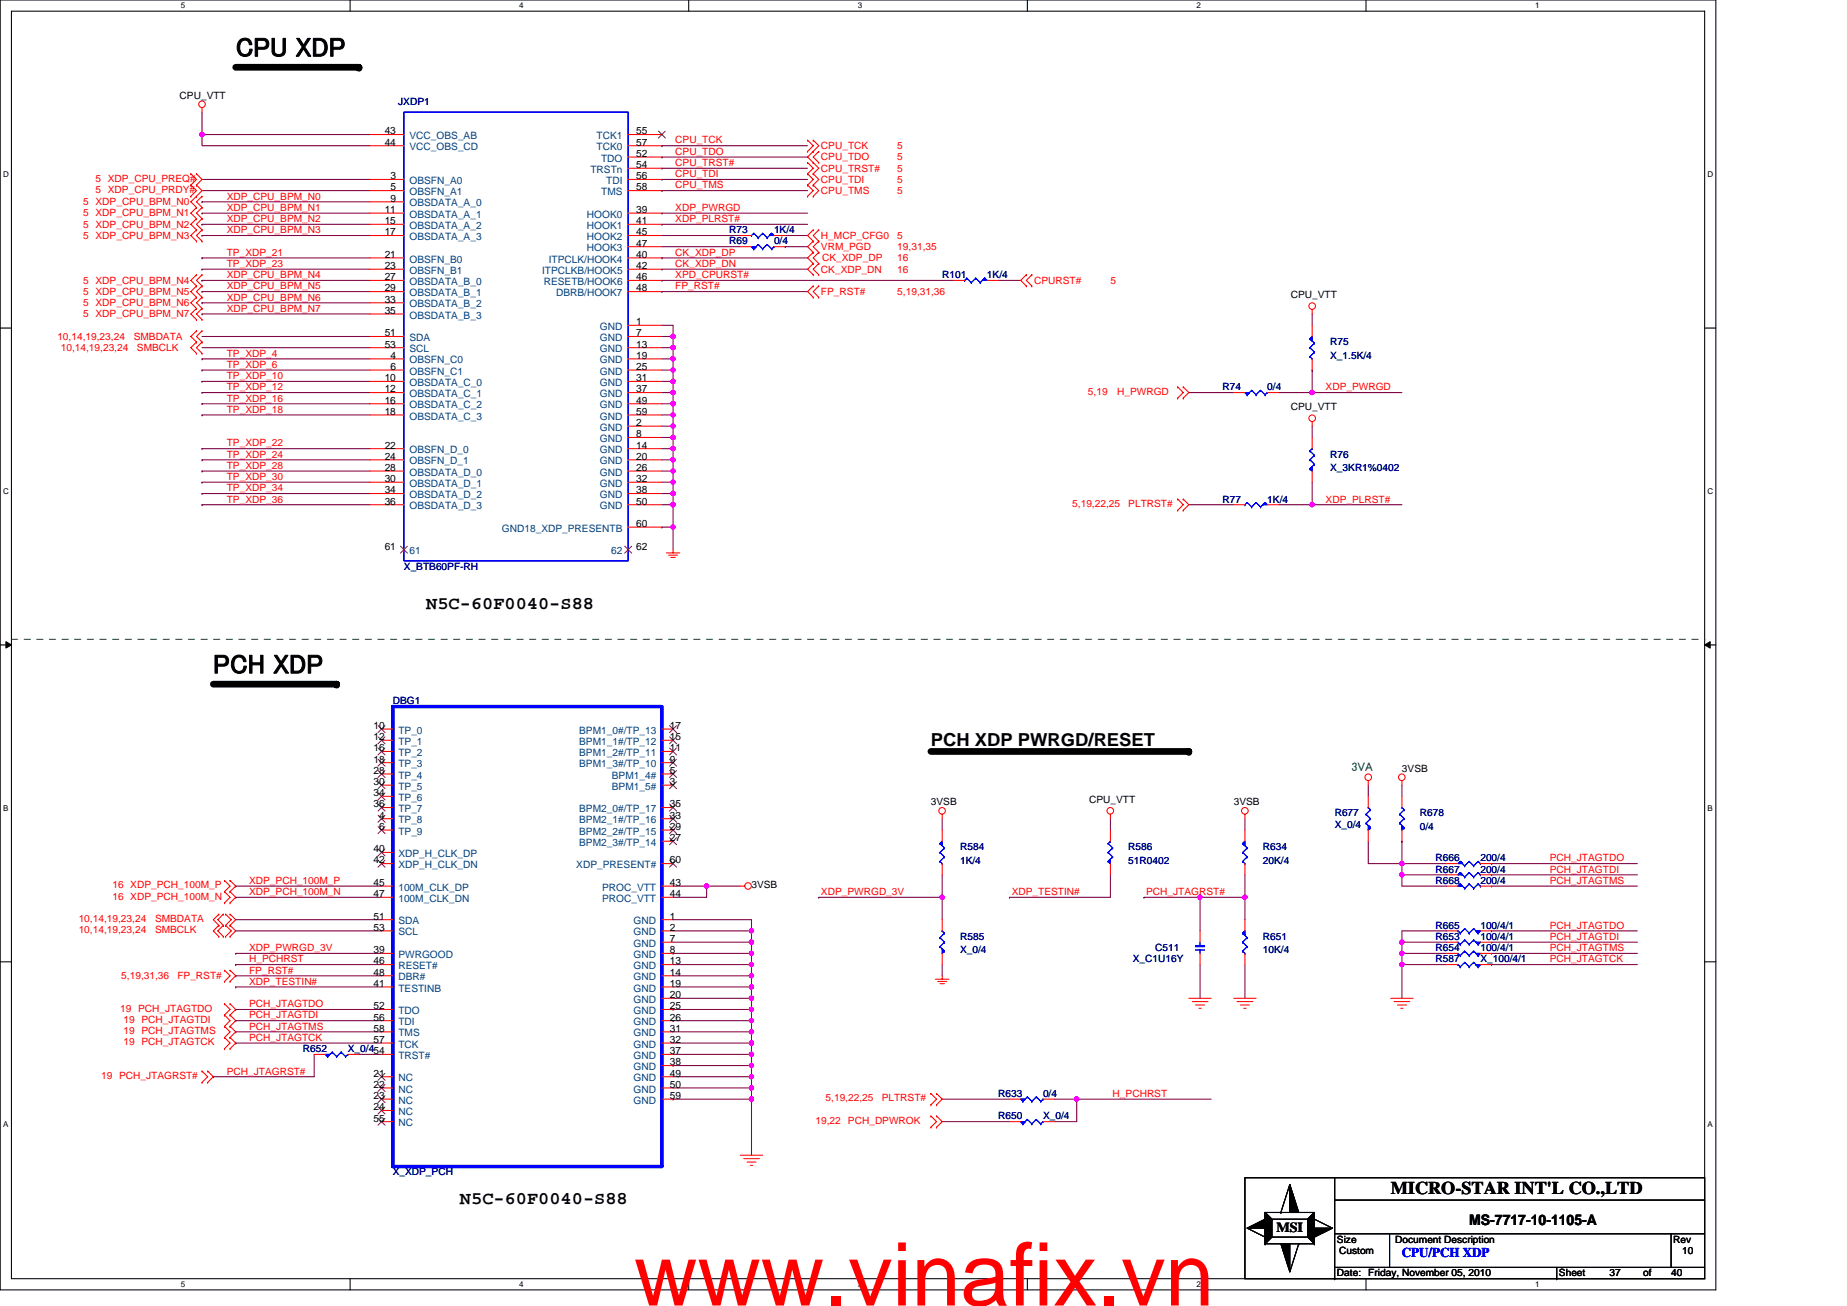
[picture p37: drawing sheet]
<svg xmlns="http://www.w3.org/2000/svg" width="297mm" height="210mm" viewBox="0 0 297 210" stroke-linecap="round" stroke-linejoin="round" font-family="sans-serif">
<defs><g id="words">
<text font-size="14.1" fill="#f00" x="102" y="209.9">www.vinafix.vn</text>
<g font-size="4.3">
<text x="37.9" y="9.1">CPU XDP</text>
<text x="34.3" y="108.3">PCH XDP</text>
</g>
<g font-size="2.9">
<text x="68.6" y="98">N5C-60F0040-S88</text>
<text x="149.7" y="119.9">PCH XDP PWRGD/RESET</text>
<text x="223.7" y="192">MICRO-STAR INT'L CO.,LTD</text>
<text x="74" y="193.5">N5C-60F0040-S88</text>
</g>
<text font-size="2.3" x="236.3" y="196.9">MS-7717-10-1105-A</text>
<text font-size="2.2" x="205.3" y="198">MSI</text>
<text font-size="2.2" fill="#00f" x="225.5" y="202.1">CPU/PCH XDP</text>
<text font-size="2" fill="#008000" x="217.3" y="124">3VA</text>
<g font-size="1.6">
<text x="28.9" y="15.9">CPU_VTT</text>
<text x="61.9" y="21.6">43</text>
<text x="61.9" y="23.4">44</text>
<text x="102.3" y="21.6">55</text>
<text x="102.3" y="23.4">57</text>
<text x="62.8" y="28.8">3</text>
<text x="102.3" y="27">54</text>
<text x="102.3" y="25.2">52</text>
<text x="102.3" y="28.8">56</text>
<text x="61.9" y="34.2">11</text>
<text x="62.8" y="30.6">5</text>
<text x="62.8" y="32.4">9</text>
<text x="102.3" y="30.6">58</text>
<text x="102.3" y="34.2">39</text>
<text x="61.9" y="36">15</text>
<text x="61.9" y="37.8">17</text>
<text x="61.9" y="41.4">21</text>
<text x="102.3" y="36">41</text>
<text x="102.3" y="37.8">45</text>
<text x="102.3" y="39.6">47</text>
<text x="102.3" y="41.4">40</text>
<text x="61.9" y="43.3">23</text>
<text x="61.9" y="45.1">27</text>
<text x="61.9" y="46.9">29</text>
<text x="102.3" y="46.9">48</text>
<text x="102.3" y="45.1">46</text>
<text x="102.3" y="43.3">42</text>
<text x="207.6" y="48">CPU_VTT</text>
<text x="61.9" y="48.7">33</text>
<text x="61.9" y="50.5">35</text>
<text x="102.3" y="52.3">1</text>
<text x="61.9" y="54.1">51</text>
<text x="61.9" y="55.9">53</text>
<text x="62.8" y="57.7">4</text>
<text x="62.8" y="59.5">6</text>
<text x="102.3" y="54.1">7</text>
<text x="102.3" y="55.9">13</text>
<text x="102.3" y="57.7">19</text>
<text x="102.3" y="59.5">25</text>
<text x="61.9" y="61.3">10</text>
<text x="61.9" y="63.1">12</text>
<text x="61.9" y="64.9">16</text>
<text x="102.3" y="61.3">31</text>
<text x="102.3" y="63.1">37</text>
<text x="102.3" y="64.9">49</text>
<text x="207.6" y="66">CPU_VTT</text>
<text x="61.9" y="66.7">18</text>
<text x="102.3" y="66.7">59</text>
<text x="102.3" y="68.5">2</text>
<text x="102.3" y="70.3">8</text>
<text x="61.9" y="72.1">22</text>
<text x="61.9" y="73.9">24</text>
<text x="61.9" y="75.7">28</text>
<text x="61.9" y="77.5">30</text>
<text x="102.3" y="72.1">14</text>
<text x="102.3" y="73.9">20</text>
<text x="102.3" y="75.7">26</text>
<text x="102.3" y="77.5">32</text>
<text x="61.9" y="79.3">34</text>
<text x="61.9" y="81.1">36</text>
<text x="102.3" y="79.3">38</text>
<text x="102.3" y="81.1">50</text>
<text x="61.9" y="88.3">61</text>
<text x="102.3" y="88.3">62</text>
<text x="102.3" y="84.7">60</text>
<text x="60.1" y="117.2">10</text>
<text x="60.1" y="119">12</text>
<text x="107.7" y="117.2">17</text>
<text x="107.7" y="119">15</text>
<text x="60.1" y="120.8">16</text>
<text x="60.1" y="122.6">18</text>
<text x="60.1" y="124.4">28</text>
<text x="107.7" y="120.8">11</text>
<text x="107.7" y="122.6">9</text>
<text x="107.7" y="124.4">5</text>
<text x="225.5" y="124.1">3VSB</text>
<text x="60.1" y="126.2">30</text>
<text x="60.1" y="128">34</text>
<text x="60.1" y="129.8">36</text>
<text x="61" y="131.6">4</text>
<text x="107.7" y="129.8">35</text>
<text x="107.7" y="131.6">33</text>
<text x="107.7" y="126.2">3</text>
<text x="149.7" y="129.5">3VSB</text>
<text x="175.2" y="129.1">CPU_VTT</text>
<text x="198.4" y="129.5">3VSB</text>
<text x="60.1" y="137">40</text>
<text x="61" y="133.4">6</text>
<text x="107.7" y="133.4">29</text>
<text x="107.7" y="135.2">27</text>
<text x="60.1" y="138.8">42</text>
<text x="60.1" y="142.5">45</text>
<text x="107.7" y="142.5">43</text>
<text x="107.7" y="138.8">60</text>
<text x="120.9" y="142.8">3VSB</text>
<text x="60.1" y="144.3">47</text>
<text x="60.1" y="147.8">51</text>
<text x="60.1" y="149.6">53</text>
<text x="107.7" y="144.3">44</text>
<text x="107.7" y="147.8">1</text>
<text x="107.7" y="149.6">2</text>
<text x="60.1" y="153.3">39</text>
<text x="60.1" y="155.1">46</text>
<text x="107.7" y="151.5">7</text>
<text x="107.7" y="153.3">8</text>
<text x="107.7" y="155.1">13</text>
<text x="60.1" y="156.9">48</text>
<text x="60.1" y="158.7">41</text>
<text x="107.7" y="156.9">14</text>
<text x="107.7" y="158.7">19</text>
<text x="107.7" y="160.5">20</text>
<text x="60.1" y="162.3">52</text>
<text x="60.1" y="164.1">56</text>
<text x="60.1" y="165.9">58</text>
<text x="60.1" y="167.7">57</text>
<text x="107.7" y="162.3">25</text>
<text x="107.7" y="164.1">26</text>
<text x="107.7" y="165.9">31</text>
<text x="107.7" y="167.7">32</text>
<text x="60.1" y="173.1">21</text>
<text x="107.7" y="169.5">37</text>
<text x="107.7" y="171.3">38</text>
<text x="107.7" y="173.1">49</text>
<text x="60.1" y="174.9">22</text>
<text x="60.1" y="176.7">23</text>
<text x="60.1" y="178.5">24</text>
<text x="107.7" y="174.9">50</text>
<text x="107.7" y="176.7">59</text>
<text x="60.1" y="180.3">55</text>
<text x="215" y="199.8">Size</text>
<text x="215.4" y="201.6">Custom</text>
<text x="224.4" y="199.8">Document Description</text>
<text x="269.1" y="199.8">Rev</text>
<text x="270.5" y="201.6">10</text>
<text x="215" y="205.2">Date:</text>
<text x="220" y="205.2">Friday, November 05, 2010</text>
<text x="250.7" y="205.2">Sheet</text>
<text x="258.8" y="205.2">37</text>
<text x="264.2" y="205.2">of</text>
<text x="268.7" y="205.2">40</text>
</g>
<g font-size="1.6" fill="#000080">
<text x="64" y="17">JXDP1</text>
<text x="117.3" y="39.3">R69</text>
<text x="117.3" y="37.5">R73</text>
<text x="124.5" y="39.3">0/4</text>
<text x="124.5" y="37.5">1K/4</text>
<text x="151.5" y="44.7">R101</text>
<text x="158.7" y="44.7">1K/4</text>
<text x="213.9" y="55.5">R75</text>
<text x="213.9" y="57.7">X_1.5K/4</text>
<text x="196.6" y="62.8">R74</text>
<text x="203.8" y="62.8">0/4</text>
<text x="213.9" y="73.6">R76</text>
<text x="213.9" y="75.7">X_3KR1%0402</text>
<text x="196.6" y="80.8">R77</text>
<text x="203.8" y="80.8">1K/4</text>
<text x="65" y="91.6">X_BTB60PF-RH</text>
<text x="63.2" y="113.2">DBG1</text>
<text x="214.6" y="131.3">R677</text>
<text x="228.3" y="131.3">R678</text>
<text x="154.4" y="136.7">R584</text>
<text x="181.5" y="136.7">R586</text>
<text x="203.1" y="136.7">R634</text>
<text x="214.6" y="133.1">X_0/4</text>
<text x="228.3" y="133.4">0/4</text>
<text x="154.4" y="138.9">1K/4</text>
<text x="181.5" y="138.9">51R0402</text>
<text x="203.1" y="138.9">20K/4</text>
<text x="230.9" y="140.3">R667</text>
<text x="230.9" y="138.5">R666</text>
<text x="230.9" y="142.1">R668</text>
<text x="238.1" y="140.3">200/4</text>
<text x="238.1" y="138.5">200/4</text>
<text x="238.1" y="142.1">200/4</text>
<text x="230.9" y="149.3">R665</text>
<text x="238.1" y="149.3">100/4/1</text>
<text x="154.4" y="151.1">R585</text>
<text x="154.4" y="153.3">X_0/4</text>
<text x="182.2" y="154.7">X_C1U16Y</text>
<text x="185.8" y="152.9">C511</text>
<text x="203.1" y="151.1">R651</text>
<text x="203.1" y="153.3">10K/4</text>
<text x="230.9" y="152.9">R654</text>
<text x="230.9" y="151.1">R653</text>
<text x="230.9" y="154.7">R587</text>
<text x="238.1" y="152.9">100/4/1</text>
<text x="238.1" y="151.1">100/4/1</text>
<text x="238.1" y="154.7">X_100/4/1</text>
<text x="48.7" y="169.1">R652</text>
<text x="55.9" y="169.1">X_0/454</text>
<text x="160.5" y="176.4">R633</text>
<text x="160.5" y="180">R650</text>
<text x="167.7" y="176.4">0/4</text>
<text x="167.7" y="180">X_0/4</text>
<text x="63.2" y="189">X_XDP_PCH</text>
</g>
<g font-size="1.6" fill="#004080">
<text x="65.9" y="22.4">VCC_OBS_AB</text>
<text x="95.9" y="22.4">TCK1</text>
<text x="65.9" y="24.2">VCC_OBS_CD</text>
<text x="65.9" y="29.6">OBSFN_A0</text>
<text x="95" y="27.8">TRSTn</text>
<text x="95.9" y="24.2">TCK0</text>
<text x="96.7" y="26">TDO</text>
<text x="97.5" y="29.6">TDI</text>
<text x="65.9" y="31.4">OBSFN_A1</text>
<text x="65.9" y="33.2">OBSDATA_A_0</text>
<text x="65.9" y="35">OBSDATA_A_1</text>
<text x="94.4" y="35">HOOK0</text>
<text x="96.7" y="31.4">TMS</text>
<text x="65.9" y="36.8">OBSDATA_A_2</text>
<text x="65.9" y="38.6">OBSDATA_A_3</text>
<text x="94.4" y="36.8">HOOK1</text>
<text x="94.4" y="38.6">HOOK2</text>
<text x="94.4" y="40.4">HOOK3</text>
<text x="65.9" y="42.2">OBSFN_B0</text>
<text x="65.9" y="44">OBSFN_B1</text>
<text x="65.9" y="45.8">OBSDATA_B_0</text>
<text x="65.9" y="47.6">OBSDATA_B_1</text>
<text x="87.2" y="44">ITPCLKB/HOOK5</text>
<text x="87.5" y="45.8">RESETB/HOOK6</text>
<text x="88.3" y="42.2">ITPCLK/HOOK4</text>
<text x="89.4" y="47.6">DBRB/HOOK7</text>
<text x="65.9" y="49.4">OBSDATA_B_2</text>
<text x="65.9" y="51.2">OBSDATA_B_3</text>
<text x="96.5" y="53">GND</text>
<text x="65.9" y="54.8">SDA</text>
<text x="65.9" y="56.6">SCL</text>
<text x="65.9" y="58.4">OBSFN_C0</text>
<text x="96.5" y="54.8">GND</text>
<text x="96.5" y="56.6">GND</text>
<text x="96.5" y="58.4">GND</text>
<text x="65.9" y="60.2">OBSFN_C1</text>
<text x="65.9" y="62.1">OBSDATA_C_0</text>
<text x="65.9" y="63.9">OBSDATA_C_1</text>
<text x="65.9" y="65.7">OBSDATA_C_2</text>
<text x="96.5" y="60.2">GND</text>
<text x="96.5" y="62.1">GND</text>
<text x="96.5" y="63.9">GND</text>
<text x="96.5" y="65.7">GND</text>
<text x="65.9" y="67.5">OBSDATA_C_3</text>
<text x="96.5" y="67.5">GND</text>
<text x="96.5" y="69.3">GND</text>
<text x="96.5" y="71.1">GND</text>
<text x="65.9" y="72.9">OBSFN_D_0</text>
<text x="65.9" y="74.7">OBSFN_D_1</text>
<text x="65.9" y="76.5">OBSDATA_D_0</text>
<text x="96.5" y="72.9">GND</text>
<text x="96.5" y="74.7">GND</text>
<text x="96.5" y="76.5">GND</text>
<text x="65.9" y="78.3">OBSDATA_D_1</text>
<text x="65.9" y="80.1">OBSDATA_D_2</text>
<text x="65.9" y="81.9">OBSDATA_D_3</text>
<text x="96.5" y="78.3">GND</text>
<text x="96.5" y="80.1">GND</text>
<text x="96.5" y="81.9">GND</text>
<text x="65.9" y="89.1">61</text>
<text x="80.7" y="85.5">GND18_XDP_PRESENTB</text>
<text x="98.3" y="89.1">62</text>
<text x="64.1" y="118">TP_0</text>
<text x="64.1" y="119.8">TP_1</text>
<text x="93.2" y="118">BPM1_0#/TP_13</text>
<text x="93.2" y="119.8">BPM1_1#/TP_12</text>
<text x="64.1" y="121.6">TP_2</text>
<text x="64.1" y="123.4">TP_3</text>
<text x="64.1" y="125.2">TP_4</text>
<text x="93.2" y="121.6">BPM1_2#/TP_11</text>
<text x="93.2" y="123.4">BPM1_3#/TP_10</text>
<text x="98.4" y="125.2">BPM1_4#</text>
<text x="64.1" y="127">TP_5</text>
<text x="64.1" y="128.8">TP_6</text>
<text x="64.1" y="130.6">TP_7</text>
<text x="93.2" y="130.6">BPM2_0#/TP_17</text>
<text x="98.4" y="127">BPM1_5#</text>
<text x="64.1" y="132.4">TP_8</text>
<text x="64.1" y="134.2">TP_9</text>
<text x="64.1" y="137.8">XDP_H_CLK_DP</text>
<text x="93.2" y="132.4">BPM2_1#/TP_16</text>
<text x="93.2" y="134.2">BPM2_2#/TP_15</text>
<text x="93.2" y="136">BPM2_3#/TP_14</text>
<text x="64.1" y="139.6">XDP_H_CLK_DN</text>
<text x="64.1" y="143.2">100M_CLK_DP</text>
<text x="92.7" y="139.6">XDP_PRESENT#</text>
<text x="96.8" y="143.2">PROC_VTT</text>
<text x="64.1" y="145">100M_CLK_DN</text>
<text x="64.1" y="148.6">SDA</text>
<text x="96.8" y="145">PROC_VTT</text>
<text x="101.9" y="148.6">GND</text>
<text x="64.1" y="150.4">SCL</text>
<text x="64.1" y="154">PWRGOOD</text>
<text x="64.1" y="155.8">RESET#</text>
<text x="101.9" y="150.4">GND</text>
<text x="101.9" y="152.2">GND</text>
<text x="101.9" y="154">GND</text>
<text x="101.9" y="155.8">GND</text>
<text x="64.1" y="157.6">DBR#</text>
<text x="64.1" y="159.4">TESTINB</text>
<text x="101.9" y="157.6">GND</text>
<text x="101.9" y="159.4">GND</text>
<text x="101.9" y="161.2">GND</text>
<text x="64.1" y="163">TDO</text>
<text x="64.1" y="164.8">TDI</text>
<text x="64.1" y="166.6">TMS</text>
<text x="101.9" y="163">GND</text>
<text x="101.9" y="164.8">GND</text>
<text x="101.9" y="166.6">GND</text>
<text x="64.1" y="168.4">TCK</text>
<text x="64.1" y="170.3">TRST#</text>
<text x="64.1" y="173.9">NC</text>
<text x="101.9" y="168.4">GND</text>
<text x="101.9" y="170.3">GND</text>
<text x="101.9" y="172.1">GND</text>
<text x="101.9" y="173.9">GND</text>
<text x="64.1" y="175.7">NC</text>
<text x="64.1" y="177.5">NC</text>
<text x="64.1" y="179.3">NC</text>
<text x="101.9" y="175.7">GND</text>
<text x="101.9" y="177.5">GND</text>
<text x="64.1" y="181.1">NC</text>
</g>
<g font-size="1.6" fill="#f00">
<text x="108.6" y="23.1">CPU_TCK</text>
<text x="132" y="24">CPU_TCK</text>
<text x="144.3" y="24">5</text>
<text x="15.4" y="29.2">5 XDP_CPU_PREQ#</text>
<text x="108.6" y="24.9">CPU_TDO</text>
<text x="108.6" y="26.7">CPU_TRST#</text>
<text x="108.6" y="28.5">CPU_TDI</text>
<text x="132" y="25.8">CPU_TDO</text>
<text x="132" y="27.6">CPU_TRST#</text>
<text x="132" y="29.4">CPU_TDI</text>
<text x="144.3" y="27.6">5</text>
<text x="144.3" y="25.8">5</text>
<text x="144.3" y="29.4">5</text>
<text x="13.4" y="33">5 XDP_CPU_BPM_N0</text>
<text x="13.4" y="34.8">5 XDP_CPU_BPM_N1</text>
<text x="15.4" y="31">5 XDP_CPU_PRDY#</text>
<text x="36.5" y="32.1">XDP_CPU_BPM_N0</text>
<text x="36.5" y="33.9">XDP_CPU_BPM_N1</text>
<text x="36.5" y="35.7">XDP_CPU_BPM_N2</text>
<text x="108.6" y="30.3">CPU_TMS</text>
<text x="108.6" y="33.9">XDP_PWRGD</text>
<text x="108.6" y="35.7">XDP_PLRST#</text>
<text x="132" y="31.2">CPU_TMS</text>
<text x="144.3" y="31.2">5</text>
<text x="13.4" y="36.6">5 XDP_CPU_BPM_N2</text>
<text x="13.4" y="38.4">5 XDP_CPU_BPM_N3</text>
<text x="36.5" y="37.5">XDP_CPU_BPM_N3</text>
<text x="36.5" y="41.1">TP_XDP_21</text>
<text x="108.6" y="41.1">CK_XDP_DP</text>
<text x="132" y="38.4">H_MCP_CFG0</text>
<text x="132" y="40.2">VRM_PGD</text>
<text x="144.3" y="38.4">5</text>
<text x="144.3" y="40.2">19,31,35</text>
<text x="13.4" y="45.6">5 XDP_CPU_BPM_N4</text>
<text x="13.4" y="47.4">5 XDP_CPU_BPM_N5</text>
<text x="36.5" y="46.5">XDP_CPU_BPM_N5</text>
<text x="36.5" y="44.7">XDP_CPU_BPM_N4</text>
<text x="36.5" y="42.9">TP_XDP_23</text>
<text x="108.6" y="46.5">FP_RST#</text>
<text x="108.6" y="44.7">XPD_CPURST#</text>
<text x="108.6" y="42.9">CK_XDP_DN</text>
<text x="132" y="47.4">FP_RST#</text>
<text x="132" y="43.8">CK_XDP_DN</text>
<text x="132.2" y="42">CK_XDP_DP</text>
<text x="144.3" y="43.8">16</text>
<text x="144.3" y="42">16</text>
<text x="144.3" y="47.4">5,19,31,36</text>
<text x="166.3" y="45.6">CPURST#</text>
<text x="178.6" y="45.6">5</text>
<text x="13.4" y="49.2">5 XDP_CPU_BPM_N6</text>
<text x="13.4" y="51">5 XDP_CPU_BPM_N7</text>
<text x="36.5" y="50.1">XDP_CPU_BPM_N7</text>
<text x="36.5" y="48.3">XDP_CPU_BPM_N6</text>
<text x="9.2" y="54.6">10,14,19,23,24</text>
<text x="9.8" y="56.4">10,14,19,23,24</text>
<text x="21.5" y="54.6">SMBDATA</text>
<text x="22" y="56.4">SMBCLK</text>
<text x="36.5" y="59.1">TP_XDP_6</text>
<text x="36.5" y="57.3">TP_XDP_4</text>
<text x="36.5" y="62.8">TP_XDP_12</text>
<text x="36.5" y="64.6">TP_XDP_16</text>
<text x="36.5" y="61">TP_XDP_10</text>
<text x="175" y="63.5">5,19</text>
<text x="179.7" y="63.5">H_PWRGD</text>
<text x="213.2" y="62.8">XDP_PWRGD</text>
<text x="36.5" y="66.4">TP_XDP_18</text>
<text x="36.5" y="71.8">TP_XDP_22</text>
<text x="36.5" y="75.4">TP_XDP_28</text>
<text x="36.5" y="77.2">TP_XDP_30</text>
<text x="36.5" y="73.6">TP_XDP_24</text>
<text x="36.5" y="79">TP_XDP_34</text>
<text x="36.5" y="80.8">TP_XDP_36</text>
<text x="172.4" y="81.5">5,19,22,25</text>
<text x="181.5" y="81.5">PLTRST#</text>
<text x="213.2" y="80.8">XDP_PLRST#</text>
<text x="18.1" y="142.8">16 XDP_PCH_100M_P</text>
<text x="40.1" y="142.1">XDP_PCH_100M_P</text>
<text x="40.1" y="143.9">XDP_PCH_100M_N</text>
<text x="132" y="143.9">XDP_PWRGD_3V</text>
<text x="162.7" y="143.9">XDP_TESTIN#</text>
<text x="184.3" y="143.9">PCH_JTAGRST#</text>
<text x="249.3" y="140.3">PCH_JTAGTDI</text>
<text x="249.3" y="142.1">PCH_JTAGTMS</text>
<text x="249.3" y="138.5">PCH_JTAGTDO</text>
<text x="12.7" y="148.2">10,14,19,23,24</text>
<text x="18.1" y="144.6">16 XDP_PCH_100M_N</text>
<text x="24.9" y="148.2">SMBDATA</text>
<text x="249.3" y="149.3">PCH_JTAGTDO</text>
<text x="12.7" y="150">10,14,19,23,24</text>
<text x="24.9" y="150">SMBCLK</text>
<text x="40.1" y="152.9">XDP_PWRGD_3V</text>
<text x="40.1" y="154.7">H_PCHRST</text>
<text x="249.3" y="154.7">PCH_JTAGTCK</text>
<text x="249.3" y="151.1">PCH_JTAGTDI</text>
<text x="249.3" y="152.9">PCH_JTAGTMS</text>
<text x="19.5" y="157.4">5,19,31,36</text>
<text x="28.5" y="157.4">FP_RST#</text>
<text x="40.1" y="156.5">FP_RST#</text>
<text x="40.1" y="158.3">XDP_TESTIN#</text>
<text x="40.1" y="161.9">PCH_JTAGTDO</text>
<text x="19.3" y="162.7">19 PCH_JTAGTDO</text>
<text x="19.9" y="166.3">19 PCH_JTAGTMS</text>
<text x="19.9" y="164.5">19 PCH_JTAGTDI</text>
<text x="40.1" y="163.7">PCH_JTAGTDI</text>
<text x="40.1" y="165.5">PCH_JTAGTMS</text>
<text x="40.1" y="167.3">PCH_JTAGTCK</text>
<text x="16.3" y="173.5">19 PCH_JTAGRST#</text>
<text x="19.9" y="168.1">19 PCH_JTAGTCK</text>
<text x="36.5" y="172.8">PCH_JTAGRST#</text>
<text x="132.8" y="177.1">5,19,22,25</text>
<text x="141.8" y="177.1">PLTRST#</text>
<text x="178.9" y="176.4">H_PCHRST</text>
<text x="131.1" y="180.7">19,22</text>
<text x="136.4" y="180.7">PCH_DPWROK</text>
</g>
<g font-size="1.3">
<text x="29.1" y="1.4">5</text>
<text x="83.5" y="1.4">4</text>
<text x="138" y="1.4">3</text>
<text x="192.4" y="1.4">2</text>
<text x="246.9" y="1.4">1</text>
<text x=".5" y="28.4">D</text>
<text x="274.6" y="28.4">D</text>
<text x=".5" y="79.4">C</text>
<text x="274.6" y="79.4">C</text>
<text x=".5" y="130.3">B</text>
<text x="274.6" y="130.3">B</text>
<text x=".5" y="181.3">A</text>
<text x="274.6" y="181.3">A</text>
<text x="29.1" y="206.9">5</text>
<text x="83.5" y="206.9">4</text>
<text x="138" y="206.9">3</text>
<text x="192.4" y="206.9">2</text>
<text x="246.9" y="206.9">1</text>
</g>
</g></defs>
<path d="M0 0h275.9v207.4h-275.9zM1.8 1.8h272.3v203.8h-272.3z" fill="none" stroke="#000" stroke-width=".17"/>
<g fill="#fff">
<path d="M29.1 .2h.7v1.4h-.7z"/>
<path d="M29.1 205.8h.7v1.4h-.7z"/>
</g>
<path d="M56.3 0v1.8M56.3 205.6v1.8" fill="none" stroke="#000" stroke-width=".17"/>
<g fill="#fff">
<path d="M83.5 .2h.7v1.4h-.7z"/>
<path d="M83.5 205.8h.7v1.4h-.7z"/>
</g>
<path d="M110.8 0v1.8M110.8 205.6v1.8" fill="none" stroke="#000" stroke-width=".17"/>
<g fill="#fff">
<path d="M138 .2h.7v1.4h-.7z"/>
<path d="M138 205.8h.7v1.4h-.7z"/>
</g>
<path d="M165.2 0v1.8M165.2 205.6v1.8" fill="none" stroke="#000" stroke-width=".17"/>
<g fill="#fff">
<path d="M192.4 .2h.8v1.4h-.8z"/>
<path d="M192.4 205.8h.8v1.4h-.8z"/>
</g>
<path d="M219.7 0v1.8M219.7 205.6v1.8" fill="none" stroke="#000" stroke-width=".17"/>
<g fill="#fff">
<path d="M246.9 .2h.7v1.4h-.7z"/>
<path d="M246.9 205.8h.7v1.4h-.7z"/>
<path d="M.5 27.3h.9v1.4h-.9z"/>
<path d="M274.6 27.3h.9v1.4h-.9z"/>
<path d="M.5 78.2h.9v1.5h-.9z"/>
<path d="M274.6 78.2h.9v1.5h-.9z"/>
</g>
<path d="M0 52.7h1.8M274.1 52.7h1.8" fill="none" stroke="#000" stroke-width=".17"/>
<g fill="#fff">
<path d="M.5 129.2h.9v1.4h-.9z"/>
<path d="M274.6 129.2h.9v1.4h-.9z"/>
</g>
<path d="M0 103.7h1.8M274.1 103.7h1.8" fill="none" stroke="#000" stroke-width=".17"/>
<path d="M.9 103.2l.9 .5-.9 .5zM274.1 103.7l.9-.5v1z" fill="#000" stroke="#000" stroke-width=".16"/>
<g fill="#fff">
<path d="M.5 180.1h.9v1.4h-.9z"/>
<path d="M274.6 180.1h.9v1.4h-.9z"/>
</g>
<g fill="none" stroke="#000" stroke-width=".17">
<path d="M0 154.6h1.8M274.1 154.6h1.8M200.2 189.4h73.9v16.2h-73.9zM200.6 197.5l2.9 1.4M203.5 194.9h7.9v5.1h-7.9zM203.5 198.9h.1M203.5 200h.1M203.5 194.9l1 1.1M204.5 196h5.8v2.9h-5.8zM204.5 196h.1M204.5 198.9l-1 1.1M206 194.9h.1"/>
<path d="M207.4 190.4l-1.4 4.5M208.9 200h.1M208.9 200l-1.5 4.5M210.3 198.9l1.1 1.1M211.4 194.9h.1M211.4 196h.1M211.4 200h.1M211.4 194.9l-1.1 1.1M211.4 196l2.9 1.5M214.6 193h59.5M214.6 198.4h59.5M214.6 189.4v16.2"/>
<path d="M223.5 198.4v5.4M268.7 198.4v5.4M214.6 203.8h59.5M214.6 205.6h.1M250.4 205.6h.1M250.4 203.8v1.8"/>
</g>
<g fill="none" stroke="#800040" stroke-width=".17">
<path d="M32.5 18v3.6M32.5 28.9h27M32.5 30.6h27M32.5 21.6h.1M32.5 21.6v1.8h27M32.5 32.4h.1M32.5 34.3h.1M32.5 36.1h.1M32.5 37.9h.1M32.5 21.6h27M32.5 34.3h27M32.5 36.1h27"/>
<path d="M32.5 32.4h27M32.5 37.9h27M106.4 23.4h.1M106.4 25.3h.1M106.4 27.1h.1M106.4 28.9h.1M106.4 30.6h.1M106.4 34.3h.1M106.4 36.1h.1M106.4 37.9h12.7M106.4 39.7h12.7M106.4 23.4h23.5"/>
<path d="M106.4 25.3h23.5M106.4 27.1h23.5M106.4 28.9h23.5M106.4 30.6h23.5M106.4 34.3h23.5M106.4 36.1h23.5M126.3 37.9h3.6M126.3 39.7h.1M126.3 39.7h3.6M32.5 54.1h27M32.5 55.9h27M32.5 50.5h.1"/>
<path d="M32.5 48.7h.1M32.5 46.9h.1M32.5 45.1h.1M32.5 43.3h.1M32.5 41.5h.1M32.5 59.5h.1M32.5 57.7h.1M32.5 46.9h27M32.5 45.1h27M32.5 41.5h27M32.5 43.3h27M32.5 50.5h27"/>
<path d="M32.5 48.7h27M32.5 59.5h27M32.5 57.7h27M106.4 52.3h1.8v1.8M106.4 54.1h1.8M106.4 55.9h1.8M106.4 57.7h1.8M106.4 59.5h1.8M106.4 46.9h.1M106.4 45.1h.1M106.4 41.5h.1M106.4 43.3h.1"/>
<path d="M106.4 46.9h23.5M106.4 45.1h46.9M106.4 41.5h23.5M106.4 43.3h23.5M108.2 54.1h.1M108.2 57.7h.1M108.2 59.5h.1M108.2 55.9h.1M108.2 54.1v27.1M160.5 45.1h3.6M211 50.5v1.8M211 59.5h.1"/>
<path d="M211 59.5v3.6M32.5 63.1h.1M32.5 64.9h.1M32.5 66.7h.1M32.5 61.3h.1M32.5 75.7h.1M32.5 77.5h.1M32.5 79.4h.1M32.5 73.9h.1M32.5 72.1h.1M32.5 63.1h27M32.5 64.9h27"/>
<path d="M32.5 66.7h27M32.5 61.3h27M32.5 75.7h27M32.5 77.5h27M32.5 79.4h27M32.5 73.9h27M32.5 72.1h27M106.4 64.9h1.8M106.4 66.7h1.8M106.4 79.4h1.8M106.4 72.1h1.8M106.4 73.9h1.8"/>
<path d="M106.4 63.1h1.8M106.4 70.3h1.8M106.4 77.5h1.8M106.4 61.3h1.8M106.4 68.5h1.8M106.4 75.7h1.8M108.2 79.4h.1M108.2 64.9h.1M108.2 72.1h.1M108.2 63.1h.1M108.2 70.3h.1M108.2 77.5h.1"/>
<path d="M108.2 61.3h.1M108.2 68.5h.1M108.2 75.7h.1M108.2 66.7h.1M108.2 73.9h.1M191.2 63.1h7.2M205.6 63.1h5.4M211 63.1h.1M211 68.5v1.8M211 77.5v3.7M211 63.1h14.5M32.5 81.2h.1"/>
<path d="M32.5 81.2h27M106.4 81.2h1.8M106.4 84.8h.1M106.4 84.8h1.8M108.2 81.2v7.2M108.2 81.2h.1M191.2 81.2h7.2M205.6 81.2h5.4M211 81.2h.1M211 81.2h14.5M151.5 131.6v1.9M178.6 131.6v1.9"/>
<path d="M200.2 131.6v1.9M220 135.3v3.6h5.5M220 126.2v1.8M225.5 138.9v1.8M225.5 138.9h7.2M225.5 126.2v1.8M225.5 135.3h.1M225.5 135.3v3.6M239.9 138.9h.1M239.9 138.9h23.4M37.9 153.3h.1M37.9 156.9h.1"/>
<path d="M37.9 158.7h.1M37.9 147.9h23.5M37.9 149.7h23.5M37.9 142.5h.1M37.9 144.3h.1M37.9 155.1h.1M37.9 153.3h23.5M37.9 156.9h23.5M37.9 158.7h23.5M37.9 144.3h23.5M37.9 155.1h23.5M37.9 142.5h23.5"/>
<path d="M108.2 147.9h12.7v1.8M108.2 142.5h5.4M108.2 149.7h12.7M108.2 151.5h12.7M108.2 153.3h.1M108.2 155.1h12.7M108.2 156.9h12.7M108.2 158.7h12.7M108.2 153.3h12.7M113.6 142.5h5.5M113.6 142.5v1.8h-5.4M113.6 142.5h.1"/>
<path d="M120.9 151.5h.1M120.9 156.9h.1M120.9 149.7h.1M120.9 158.7h.1M120.9 153.3v1.8M120.9 155.1h.1M120.9 149.7v3.6M120.9 155.1v7.2M131.7 144.3h.1M131.7 144.3h19.8M151.5 155.1v1.8M151.5 144.3h.1"/>
<path d="M151.5 140.7v3.6M151.5 144.3v3.6M162.3 144.3h.1M178.6 140.7v3.6h-16.3M184 144.3h.1M184 144.3h9M193 144.3h7.2M193 144.3h.1M193 155.1v5.4M193 144.3v5.4M200.2 144.3h.1M200.2 155.1v5.4"/>
<path d="M200.2 140.7v3.6M200.2 144.3v3.6M225.5 155.1h.1M225.5 153.3v1.8M225.5 140.7h7.2M225.5 140.7h.1M225.5 151.5h.1M225.5 140.7v1.8h7.2M225.5 153.3h.1M225.5 155.1v5.4M225.5 153.3h7.2M225.5 155.1h7.2"/>
<path d="M225.5 151.5v1.8M232.7 149.7h-7.2v1.8h7.2M239.9 140.7h.1M239.9 142.5h.1M239.9 155.1h.1M239.9 151.5h.1M239.9 153.3h.1M239.9 149.7h.1M239.9 153.3h23.4M239.9 155.1h23.4M239.9 140.7h23.4M239.9 142.5h23.4"/>
<path d="M239.9 151.5h23.4M239.9 149.7h23.4M34.3 173.1h.1M37.9 162.3h.1M37.9 164.1h.1M37.9 165.9h.1M37.9 167.7h.1M37.9 162.3h23.5M37.9 164.1h23.5M37.9 165.9h23.5M37.9 167.7h23.5M50.5 169.5v3.6h-16.2"/>
<path d="M57.7 169.5h3.7M108.2 160.5h12.7M108.2 162.3h.1M108.2 164.1h.1M108.2 165.9h12.7M108.2 167.7h12.7M108.2 169.5h12.7M108.2 171.3h.1M108.2 173.1h12.7M108.2 174.9h12.7M108.2 176.7h.1M108.2 162.3h12.7"/>
<path d="M108.2 164.1h12.7M108.2 171.3h12.7M108.2 176.7h12.7M120.9 169.5v3.6M120.9 169.5h.1M120.9 164.1v1.8M120.9 160.5h.1M120.9 174.9v1.8M120.9 162.3v1.8M120.9 167.7h.1M120.9 165.9h.1M120.9 173.1h.1"/>
<path d="M120.9 176.7v9M120.9 165.9v3.6M120.9 173.1v1.8M151.5 176.7h10.8M169.6 176.7h3.6M173.2 176.7h.1M173.2 176.7v3.6h-3.6M173.2 176.7h21.6M151.5 180.3h10.8"/>
</g>
<g fill="#f0f" stroke="#f0f" stroke-width=".17">
<circle cx="108.2" cy="81.1" r=".35"/>
<circle cx="108.2" cy="54.1" r=".35"/>
<circle cx="108.2" cy="79.3" r=".35"/>
<circle cx="108.2" cy="64.9" r=".35"/>
<circle cx="108.2" cy="72.1" r=".35"/>
<circle cx="108.2" cy="63.1" r=".35"/>
<circle cx="108.2" cy="70.3" r=".35"/>
<circle cx="108.2" cy="77.5" r=".35"/>
<circle cx="108.2" cy="61.3" r=".35"/>
<circle cx="108.2" cy="57.7" r=".35"/>
<circle cx="108.2" cy="68.5" r=".35"/>
<circle cx="108.2" cy="59.5" r=".35"/>
<circle cx="108.2" cy="55.9" r=".35"/>
<circle cx="108.2" cy="75.7" r=".35"/>
<circle cx="108.2" cy="66.7" r=".35"/>
<circle cx="108.2" cy="73.9" r=".35"/>
<circle cx="108.2" cy="84.7" r=".35"/>
<circle cx="113.6" cy="142.5" r=".35"/>
<circle cx="120.8" cy="169.5" r=".35"/>
<circle cx="120.8" cy="151.5" r=".35"/>
<circle cx="120.8" cy="160.5" r=".35"/>
<circle cx="120.8" cy="156.9" r=".35"/>
<circle cx="120.8" cy="153.3" r=".35"/>
<circle cx="120.8" cy="162.3" r=".35"/>
<circle cx="120.8" cy="164.1" r=".35"/>
<circle cx="120.8" cy="171.3" r=".35"/>
<circle cx="120.8" cy="176.7" r=".35"/>
<circle cx="120.8" cy="149.7" r=".35"/>
<circle cx="120.8" cy="158.7" r=".35"/>
<circle cx="120.8" cy="167.7" r=".35"/>
<circle cx="120.8" cy="165.9" r=".35"/>
<circle cx="120.8" cy="174.9" r=".35"/>
<circle cx="120.8" cy="173.1" r=".35"/>
<circle cx="120.8" cy="155.1" r=".35"/>
<circle cx="151.5" cy="144.3" r=".35"/>
<circle cx="32.5" cy="21.6" r=".35"/>
<circle cx="211" cy="63.1" r=".35"/>
<circle cx="211" cy="81.1" r=".35"/>
<circle cx="225.5" cy="155.1" r=".35"/>
<circle cx="225.5" cy="140.6" r=".35"/>
<circle cx="225.5" cy="151.5" r=".35"/>
<circle cx="225.5" cy="153.3" r=".35"/>
<circle cx="173.1" cy="176.7" r=".35"/>
<circle cx="225.5" cy="138.8" r=".35"/>
<circle cx="200.2" cy="144.3" r=".35"/>
<circle cx="193" cy="144.3" r=".35"/>
</g>
<g fill="none" stroke="#f00" stroke-width=".17">
<path d="M32.5 17.3v.7M30.7 27.9h.1M30.7 29.8h.1M30.7 31.6h.1M30.7 27.9l.9 1-.9 .9M30.7 29.8l.9 .8-.9 1M31.6 29.8h.1M31.6 27.9h.1M31.6 31.6h.1M31.6 33.4h.1M31.6 35.2h.1M31.6 37h.1"/>
<path d="M31.6 38.8h.1M31.6 27.9l.9 1-.9 .9M31.6 29.8l.9 .8-.9 1M31.6 31.6l-.9 .8 .9 1M31.6 33.4l-.9 .9 .9 .9M31.6 35.2l-.9 .9 .9 .9M31.6 37l-.9 .9 .9 .9M32.5 31.6h.1M32.5 33.4h.1M32.5 35.2h.1M32.5 37h.1M32.5 38.8h.1"/>
<path d="M32.5 31.6l-.9 .8 .9 1M32.5 33.4l-.9 .9 .9 .9M32.5 35.2l-.9 .9 .9 .9M32.5 37l-.9 .9 .9 .9M59.5 21.6h5.5M59.5 23.4h5.5M59.5 28.9h5.5M59.5 30.6h5.5M59.5 32.4h5.5M59.5 34.3h5.5M59.5 36.1h5.5M59.5 37.9h5.5"/>
<path d="M101 21.6h5.4M101 23.4h5.4M101 28.9h5.4M101 30.6h5.4M101 34.3h5.4M101 36.1h5.4M101 37.9h5.4M101 25.3h5.4M101 27.1h5.4M101 39.7h5.4M119.1 37.9h1.8M119.1 39.7h1.8"/>
<path d="M124.5 37.9h1.8M124.5 39.7h1.8M129.9 24.3h.1M129.9 22.5h.1M129.9 27.9h.1M129.9 26.1h.1M129.9 29.8h.1M129.9 31.6h.1M129.9 22.5l.9 .9-.9 .9M129.9 26.1l.9 1-.9 .8M129.9 27.9l.9 1-.9 .9M129.9 29.8l.9 .8-.9 1"/>
<path d="M130.8 24.3h.1M130.8 26.1h.1M130.8 37h.1M130.8 38.8h.1M130.8 22.5h.1M130.8 27.9h.1M130.8 29.8h.1M130.8 31.6h.1M130.8 24.3l-.9 1 .9 .8M130.8 37l-.9 .9 .9 .9M130.8 22.5l.9 .9-.9 .9M130.8 26.1l.9 1-.9 .8"/>
<path d="M130.8 27.9l.9 1-.9 .9M130.8 29.8l.9 .8-.9 1M130.8 38.8l-.9 .9 .9 .9M131.7 26.1h.1M131.7 24.3h.1M131.7 38.8h.1M131.7 37h.1M131.7 24.3l-.9 1 .9 .8M131.7 37l-.9 .9 .9 .9M131.7 38.8l-.9 .9 .9 .9M31.6 53.2h.1M31.6 55h.1"/>
<path d="M31.6 56.8h.1M31.6 44.2h.1M31.6 46h.1M31.6 47.8h.1M31.6 49.6h.1M31.6 51.4h.1M31.6 53.2l-.9 .9 .9 .9M31.6 55l-.9 .9 .9 .9M31.6 44.2l-.9 .9 .9 .9M31.6 46l-.9 .9 .9 .9M31.6 47.8l-.9 .9 .9 .9M31.6 49.6l-.9 .9 .9 .9"/>
<path d="M32.5 53.2h.1M32.5 55h.1M32.5 56.8h.1M32.5 44.2h.1M32.5 46h.1M32.5 47.8h.1M32.5 49.6h.1M32.5 51.4h.1M32.5 53.2l-.9 .9 .9 .9M32.5 55l-.9 .9 .9 .9M32.5 44.2l-.9 .9 .9 .9M32.5 46l-.9 .9 .9 .9"/>
<path d="M32.5 47.8l-.9 .9 .9 .9M32.5 49.6l-.9 .9 .9 .9M59.5 54.1h5.5M59.5 55.9h5.5M59.5 41.5h5.5M59.5 43.3h5.5M59.5 45.1h5.5M59.5 46.9h5.5M59.5 48.7h5.5M59.5 50.5h5.5M59.5 57.7h5.5M59.5 59.5h5.5"/>
<path d="M101 54.1h5.4M101 55.9h5.4M101 41.5h5.4M101 43.3h5.4M101 45.1h5.4M101 46.9h5.4M101 57.7h5.4M101 59.5h5.4M101 52.3h5.4M130.8 46h.1M130.8 47.8h.1M130.8 42.4h.1"/>
<path d="M130.8 40.6h.1M130.8 44.2h.1M130.8 46l-.9 .9 .9 .9M130.8 40.6l-.9 .9 .9 .9M130.8 42.4l-.9 .9 .9 .9M131.7 47.8h.1M131.7 46h.1M131.7 40.6h.1M131.7 42.4h.1M131.7 44.2h.1M131.7 46l-.9 .9 .9 .9M131.7 40.6l-.9 .9 .9 .9"/>
<path d="M131.7 42.4l-.9 .9 .9 .9M153.3 45.1h1.8M158.7 45.1h1.8M165.1 44.2h.1M165.1 46h.1M165.1 44.2l-1 .9 1 .9M165.9 46h.1M165.9 44.2h.1M165.9 44.2l-.8 .9 .8 .9M211 49.8v.7M211 52.3v1.8M211 57.7v1.8"/>
<path d="M59.5 61.3h5.5M59.5 63.1h5.5M59.5 64.9h5.5M59.5 66.7h5.5M59.5 72.1h5.5M59.5 73.9h5.5M59.5 75.7h5.5M59.5 77.5h5.5M59.5 79.4h5.5M101 61.3h5.4M101 63.1h5.4M101 64.9h5.4"/>
<path d="M101 66.7h5.4M101 72.1h5.4M101 73.9h5.4M101 75.7h5.4M101 77.5h5.4M101 79.4h5.4M101 68.5h5.4M101 70.3h5.4M189.4 62.2h.1M189.4 64h.1M189.4 62.2l.9 .9-.9 .9M190.3 64h.1"/>
<path d="M190.3 62.2h.1M190.3 62.2l.9 .9-.9 .9M198.4 63.1h1.8M203.8 63.1h1.8M211 67.8v.7M211 70.3v1.8M211 75.7v1.8M59.5 81.2h5.5M65 88.4h.1M101 88.4h.1M101 81.2h5.4M101 84.8h5.4"/>
<path d="M107.2 88.9h2.1M107.5 89.3h1.5M107.9 89.6h.7M108.2 88.4v.5M189.4 80.2h.1M189.4 82h.1M189.4 80.2l.9 1-.9 .8M190.3 82h.1M190.3 80.2h.1M190.3 80.2l.9 1-.9 .8M198.4 81.2h1.8M203.8 81.2h1.8"/>
<path d="M61.4 117.2h1.8M61.4 119h1.8M106.4 117.2h1.8M106.4 119h1.8M61.4 120.8h1.8M61.4 122.6h1.8M61.4 124.4h1.8M61.4 126.2h1.8M61.4 128h1.8M61.4 129.8h1.8M61.4 131.6h1.8M61.4 133.5h1.8"/>
<path d="M61.4 137.1h1.8M61.4 138.9h1.8M106.4 120.8h1.8M106.4 122.6h1.8M106.4 124.4h1.8M106.4 126.2h1.8M106.4 129.8h1.8M106.4 131.6h1.8M106.4 133.5h1.8M106.4 138.9h1.8M106.4 135.3h1.8M151.5 130.9v.7"/>
<path d="M151.5 133.5v1.8M151.5 138.9v1.8M178.6 130.9v.7M178.6 133.5v1.8M178.6 138.9v1.8M200.2 130.9v.7M200.2 133.5v1.8M200.2 138.9v1.8M220 125.5v.7M220 128v1.8M220 133.5v1.8M225.5 125.5v.7"/>
<path d="M225.5 128v1.8M225.5 133.5v1.8M232.7 138.9h1.8M238.1 138.9h1.8M35.2 148.8h.1M35.2 147h.1M35.2 150.6h.1M35.2 147l-.9 .9 .9 .9M35.2 148.8l-.9 .9 .9 .9M35.9 147h.1M35.9 148.8h.1M35.9 150.6h.1"/>
<path d="M35.9 147l-.9 .9 .9 .9M35.9 148.8l-.9 .9 .9 .9M36.1 141.6h.1M36.1 143.4h.1M36.1 145.2h.1M36.1 157.8h.1M36.1 156h.1M36.1 141.6l.9 .9-.9 .9M36.1 143.4l.9 .9-.9 .9M36.1 156l.9 .9-.9 .9M36.3 147h.1M36.3 148.8h.1"/>
<path d="M36.3 150.6h.1M36.3 147l.9 .9-.9 .9M36.3 148.8l.9 .9-.9 .9M37 148.8h.1M37 147h.1M37 150.6h.1M37 143.4h.1M37 141.6h.1M37 145.2h.1M37 156h.1M37 157.8h.1M37 147l.9 .9-.9 .9"/>
<path d="M37 148.8l.9 .9-.9 .9M37 141.6l.9 .9-.9 .9M37 143.4l.9 .9-.9 .9M37 156l.9 .9-.9 .9M61.4 153.3h1.8M61.4 142.5h1.8M61.4 144.3h1.8M61.4 147.9h1.8M61.4 149.7h1.8M61.4 155.1h1.8M61.4 156.9h1.8M61.4 158.7h1.8"/>
<path d="M106.4 153.3h1.8M106.4 151.5h1.8M106.4 142.5h1.8M106.4 144.3h1.8M106.4 147.9h1.8M106.4 149.7h1.8M106.4 155.1h1.8M106.4 156.9h1.8M106.4 158.7h1.8M119.1 142.5h.7M150.4 157.4h2.2M150.8 157.8h1.4"/>
<path d="M151.2 158.2h.7M151.5 156.9v.5M151.5 147.9v1.8M151.5 153.3v1.8M193 149.7v1.8M193 153.3v1.8M200.2 147.9v1.8M200.2 153.3v1.8M232.7 153.3h1.8M232.7 151.5h1.8M232.7 142.5h1.8M232.7 149.7h1.8"/>
<path d="M232.7 155.1h1.8M232.7 140.7h1.8M238.1 153.3h1.8M238.1 151.5h1.8M238.1 142.5h1.8M238.1 149.7h1.8M238.1 155.1h1.8M238.1 140.7h1.8M32.5 172.2h.1M32.5 174h.1M32.5 172.2l.9 .9-.9 .9M33.4 174h.1"/>
<path d="M33.4 172.2h.1M33.4 172.2l.9 .9-.9 .9M36.1 165h.1M36.1 166.8h.1M36.1 163.2h.1M36.1 161.4h.1M36.1 168.6h.1M36.1 165l.9 .9-.9 .9M36.1 163.2l.9 .9-.9 .9M36.1 161.4l.9 .9-.9 .9M36.1 166.8l.9 .9-.9 .9M37 166.8h.1"/>
<path d="M37 165h.1M37 163.2h.1M37 161.4h.1M37 168.6h.1M37 165l.9 .9-.9 .9M37 163.2l.9 .9-.9 .9M37 161.4l.9 .9-.9 .9M37 166.8l.9 .9-.9 .9M50.5 169.5h1.8M55.9 169.5h1.8M61.4 176.7h1.8M61.4 162.3h1.8"/>
<path d="M61.4 164.1h1.8M61.4 165.9h1.8M61.4 167.7h1.8M61.4 169.5h1.8M61.4 173.1h1.8M61.4 174.9h1.8M61.4 178.5h1.8M106.4 176.7h1.8M106.4 162.3h1.8M106.4 164.1h1.8M106.4 165.9h1.8M106.4 167.7h1.8"/>
<path d="M106.4 169.5h1.8M106.4 173.1h1.8M106.4 174.9h1.8M106.4 160.5h1.8M106.4 171.3h1.8M149.7 175.8h.1M149.7 177.6h.1M149.7 179.4h.1M149.7 175.8l.9 .9-.9 .9M149.7 179.4l.9 .9-.9 .9M150.6 177.6h.1M150.6 175.8h.1"/>
<path d="M150.6 179.4h.1M150.6 175.8l.9 .9-.9 .9M150.6 179.4l.9 .9-.9 .9M162.3 176.7h1.8M167.7 176.7h1.9M191.2 160.5h3.6M191.7 161h2.6M192.3 161.6h1.4M192.8 162.1h.4M198.4 160.5h3.6M198.9 161h2.6M199.5 161.6h1.4"/>
<path d="M200 162.1h.4M223.7 160.5h3.6M224.2 161h2.5M224.7 161.6h1.5M225.3 162.1h.3M61.4 180.3h1.8M119.1 185.7h3.6M119.6 186.3h2.5M120.1 186.8h1.5M120.7 187.4h.3M149.7 181.2h.1M150.6 181.2h.1"/>
<path d="M162.3 180.3h1.8M167.7 180.3h1.9"/>
<circle cx="32.5" cy="16.8" r=".53"/>
<circle cx="211" cy="49.2" r=".53"/>
<circle cx="211" cy="67.2" r=".53"/>
<circle cx="151.5" cy="130.4" r=".53"/>
<circle cx="178.6" cy="130.4" r=".53"/>
<circle cx="200.2" cy="130.4" r=".54"/>
<circle cx="220" cy="125" r=".53"/>
<circle cx="225.4" cy="125" r=".53"/>
<circle cx="120.3" cy="142.4" r=".53"/>
</g>
<g fill="#000" stroke="#000" stroke-width=".17">
<path d="M200.6 197.5l2.9-1.5v1.5zM207.4 190.4l1.5 4.5h-1.5zM211.4 197.5h2.9l-2.9 1.4zM206 200h1.4v4.5z"/>
<path d="M203.5 194.9l1 1.1v2.9l-1 1.1z" fill-rule="evenodd"/>
<path d="M203.5 194.9l1 1.1v2.9l-1 1.1z" fill-rule="evenodd"/>
<path d="M203.5 194.9l1 1.1v2.9l-1 1.1z" fill-rule="evenodd"/>
<path d="M211.4 194.9v5.1l-1.1-1.1v-2.9z" fill-rule="evenodd"/>
<path d="M211.4 194.9v5.1l-1.1-1.1v-2.9z" fill-rule="evenodd"/>
<path d="M211.4 194.9v5.1l-1.1-1.1v-2.9z" fill-rule="evenodd"/>
</g>
<path d="M37.9 10.8h19.8M57.7 10.8h.1M34.3 110h19.8M54.1 110h.1M149.7 120.8h41.5M191.2 120.8h.1" fill="none" stroke="#000" stroke-width="1.1"/>
<path d="M1.8 102.8h272.3M274.1 102.8h.1" fill="none" stroke="#008000" stroke-width=".16" stroke-dasharray="1 1 1 1 1 1 1 1"/>
<g fill="none" stroke="#00f" stroke-width=".17">
<path d="M65 18h36v72.2h-36zM120.9 37.9h.1M120.9 39.7l.3 .3M121.2 37.5h.1M121.2 37.5l.7 .7M121.2 37.5l-.3 .4M121.9 39.3h.1M121.9 38.2h.1M121.9 39.3l-.7 .7M121.9 39.3l.8 .7M122.7 37.5h.1M122.7 37.5l.7 .7"/>
<path d="M122.7 37.5l-.8 .7M123.4 39.3h.1M123.4 38.2h.1M123.4 39.3l-.7 .7M123.4 39.3l.7 .7M124.1 37.5h.1M124.1 37.5l.4 .4M124.1 37.5l-.7 .7M124.5 39.7h.1M124.5 39.7l-.4 .3M121.2 40h.1M122.7 40h.1"/>
<path d="M124.1 40h.1M155.1 45.1h.1M155.5 44.7h.1M155.5 44.7l.7 .7M155.5 44.7l-.4 .4M156.2 45.4h.1M156.9 44.7h.1M156.9 44.7l.7 .7M156.9 44.7l-.7 .7M157.6 45.4h.1M158.4 44.7h.1M158.4 44.7l.3 .4"/>
<path d="M158.4 44.7l-.8 .7M210.7 54.5h.1M210.7 55.9h.1M210.7 57.3h.1M210.7 54.5l.7 .7M210.7 55.9l.7 .7M210.7 57.3l.3 .4M211 57.7h.1M211 54.1l-.3 .4M211.4 55.2h.1M211.4 56.6h.1M211.4 55.2l-.7 .7"/>
<path d="M211.4 56.6l-.7 .7M200.2 63.1l.4 .4M200.6 63.5h.1M201.3 62.8h.1M201.3 62.8l-.7 .7M201.3 62.8l.7 .7M202 63.5h.1M202.7 62.8h.1M202.7 62.8l-.7 .7M202.7 62.8l.8 .7M203.5 63.5h.1M203.8 63.1h.1"/>
<path d="M203.8 63.1l-.3 .4M210.7 75.4h.1M210.7 73.9h.1M210.7 72.5h.1M210.7 75.4l.3 .3M210.7 73.9l.7 .8M210.7 72.5l.7 .7M211 72.1h.1M211 72.1l-.3 .4M211.4 74.7h.1M211.4 73.2h.1M211.4 74.7l-.7 .7"/>
<path d="M211.4 73.2l-.7 .7M200.2 81.2h.1M200.6 80.8h.1M200.6 80.8l.7 .7M200.6 80.8l-.4 .4M201.3 81.5h.1M202 80.8h.1M202 80.8l.7 .7M202 80.8l-.7 .7M202.7 81.5h.1M203.5 80.8h.1M203.5 80.8l.3 .4"/>
<path d="M203.5 80.8l-.8 .7M151.2 135.6h.1M151.2 137.1h.1M151.2 138.5h.1M151.2 135.6l.7 .7M151.2 137.1l.7 .7M151.2 138.5l.3 .4M151.5 138.9h.1M151.5 135.3l-.3 .3M151.9 136.3h.1M151.9 137.8h.1M151.9 136.3l-.7 .8"/>
<path d="M151.9 137.8l-.7 .7M178.2 138.5h.1M178.2 137.1h.1M178.2 135.6h.1M178.2 138.5l.4 .4M178.2 137.1l.7 .7M178.2 135.6l.7 .7M178.6 135.3h.1M178.6 135.3l-.4 .3M178.9 137.8h.1M178.9 136.3h.1M178.9 137.8l-.7 .7"/>
<path d="M178.9 136.3l-.7 .8M199.9 135.6h.1M199.9 137.1h.1M199.9 138.5h.1M199.9 135.6l.7 .7M199.9 137.1l.7 .7M199.9 138.5l.3 .4M200.2 138.9h.1M200.2 135.3l-.3 .3M200.6 136.3h.1M200.6 137.8h.1M200.6 136.3l-.7 .8"/>
<path d="M200.6 137.8l-.7 .7M219.7 132.4h.1M219.7 130.9h.1M219.7 132.4l.7 .7M219.7 130.9l.7 .7M220 129.8h.1M220 129.8l.4 .4M220.4 133.1h.1M220.4 131.6h.1M220.4 130.2h.1M220.4 133.1l-.4 .4M220.4 131.6l-.7 .8"/>
<path d="M220.4 130.2l-.7 .7M225.1 132.4h.1M225.1 130.9h.1M225.1 132.4l.7 .7M225.1 130.9l.7 .7M225.5 129.8h.1M225.5 129.8l.3 .4M225.8 133.1h.1M225.8 131.6h.1M225.8 130.2h.1M225.8 133.1l-.3 .4M225.8 131.6l-.7 .8"/>
<path d="M225.8 130.2l-.7 .7M234.8 138.5h.1M234.8 138.5l-.3 .4M234.8 138.5l.8 .7M235.6 139.2h.1M236.3 138.5h.1M236.3 138.5l-.7 .7M236.3 138.5l.7 .7M237 139.2h.1M237.7 138.5h.1M237.7 138.5l-.7 .7M237.7 138.5l.4 .4"/>
<path d="M238.1 138.9h.1M151.2 152.2h.1M151.2 150.8h.1M151.2 152.2l.7 .7M151.2 150.8l.7 .7M151.5 149.7h.1M151.5 149.7l.4 .3M151.9 152.9h.1M151.9 151.5h.1M151.9 150h.1M151.9 152.9l-.4 .4M151.9 151.5l-.7 .7"/>
<path d="M151.9 150l-.7 .8M192.3 152h1.4v.2h-1.4zM192.3 152.7h1.4M192.3 152h.1M193 151.5v.5M193 152.7v.6M199.9 150h.1M199.9 151.5h.1M199.9 152.9h.1M199.9 150l.7 .8M199.9 151.5l.7 .7M199.9 152.9l.3 .4"/>
<path d="M200.2 153.3h.1M200.2 149.7l-.3 .3M200.6 150.8h.1M200.6 152.2h.1M200.6 150.8l-.7 .7M200.6 152.2l-.7 .7M234.5 153.3h.1M234.5 151.5h.1M234.5 149.7h.1M234.5 155.1h.1M234.5 153.3l.3 .3M234.5 151.5l.3 .3"/>
<path d="M234.5 149.7l.3 .3M234.5 155.1l.3 .3M234.8 153.6h.1M234.8 151.8h.1M234.8 150h.1M234.8 140.3h.1M234.8 142.1h.1M234.8 155.4h.1M234.8 140.3l-.3 .4M234.8 140.3l.8 .7M234.8 142.1l-.3 .4M234.8 142.1l.8 .7"/>
<path d="M235.6 152.9h.1M235.6 151.1h.1M235.6 149.3h.1M235.6 141h.1M235.6 142.8h.1M235.6 154.7h.1M235.6 152.9l.7 .7M235.6 152.9l-.8 .7M235.6 151.1l.7 .7M235.6 151.1l-.8 .7M235.6 149.3l.7 .7M235.6 149.3l-.8 .7"/>
<path d="M235.6 154.7l.7 .7M235.6 154.7l-.8 .7M236.3 153.6h.1M236.3 151.8h.1M236.3 150h.1M236.3 140.3h.1M236.3 142.1h.1M236.3 155.4h.1M236.3 140.3l-.7 .7M236.3 140.3l.7 .7M236.3 142.1l-.7 .7M236.3 142.1l.7 .7"/>
<path d="M237 152.9h.1M237 151.1h.1M237 149.3h.1M237 141h.1M237 142.8h.1M237 154.7h.1M237 152.9l.7 .7M237 152.9l-.7 .7M237 151.1l.7 .7M237 151.1l-.7 .7M237 149.3l.7 .7M237 149.3l-.7 .7"/>
<path d="M237 154.7l.7 .7M237 154.7l-.7 .7M237.7 153.6h.1M237.7 151.8h.1M237.7 150h.1M237.7 140.3h.1M237.7 142.1h.1M237.7 155.4h.1M237.7 140.3l-.7 .7M237.7 140.3l.4 .4M237.7 142.1l-.7 .7M237.7 142.1l.4 .4"/>
<path d="M238.1 140.7h.1M238.1 142.5h.1M238.1 153.3l-.4 .3M238.1 151.5l-.4 .3M238.1 149.7l-.4 .3M238.1 155.1l-.4 .3M52.3 169.5l.4 .4M52.7 169.9h.1M53.4 169.2h.1M53.4 169.2l-.7 .7M53.4 169.2l.7 .7M54.1 169.9h.1"/>
<path d="M54.9 169.2h.1M54.9 169.2l-.8 .7M54.9 169.2l.7 .7M55.6 169.9h.1M55.9 169.5h.1M55.9 169.5l-.3 .4M164.1 176.7l.4 .4M164.5 177.1h.1M165.2 176.4h.1M165.2 180h.1M165.2 176.4l-.7 .7M165.2 176.4l.7 .7"/>
<path d="M165.2 180l-.7 .7M165.2 180l.7 .7M165.9 177.1h.1M166.7 176.4h.1M166.7 180h.1M166.7 176.4l-.8 .7M166.7 176.4l.7 .7M166.7 180l-.8 .7M166.7 180l.7 .7M167.4 177.1h.1M167.7 176.7h.1M167.7 176.7l-.3 .4"/>
<path d="M164.1 180.3l.4 .4M164.5 180.7h.1M165.9 180.7h.1M167.4 180.7h.1M167.7 180.3h.1M167.7 180.3l-.3 .4"/>
</g>
<g fill="#00f" stroke="#00f" stroke-width=".17">
<path d="M237.4 153.3h.7l-.4 .3z" fill-rule="evenodd"/>
<path d="M237.4 153.3h.7l-.4 .3z" fill-rule="evenodd"/>
<path d="M199.9 135.6l.3-.3v.7z" fill-rule="evenodd"/>
<path d="M199.9 135.6l.3-.3v.7z" fill-rule="evenodd"/>
<path d="M151.2 135.6l.3-.3v.7z" fill-rule="evenodd"/>
<path d="M151.2 135.6l.3-.3v.7z" fill-rule="evenodd"/>
<path d="M178.2 138.5l.4-.4v.8l-.4-.4 .4-.4z" fill-rule="evenodd"/>
<path d="M178.2 138.5l.4-.4v.8l-.4-.4 .4-.4z" fill-rule="evenodd"/>
<path d="M164.1 176.7h.8l-.4 .4 .4-.4-.4 .4z" fill-rule="evenodd"/>
<path d="M164.1 176.7h.8l-.4 .4 .4-.4-.4 .4z" fill-rule="evenodd"/>
<path d="M225.5 132.7l.3 .4-.3 .4v-.8l.3 .4z" fill-rule="evenodd"/>
<path d="M225.5 132.7l.3 .4-.3 .4v-.8l.3 .4z" fill-rule="evenodd"/>
<path d="M120.9 39.7h.7l-.4 .3 .4-.3-.4 .3z" fill-rule="evenodd"/>
<path d="M120.9 39.7h.7l-.4 .3 .4-.3-.4 .3z" fill-rule="evenodd"/>
<path d="M151.5 152.6l.4 .3-.4 .4v-.7l.4 .3z" fill-rule="evenodd"/>
<path d="M151.5 152.6l.4 .3-.4 .4v-.7l.4 .3z" fill-rule="evenodd"/>
<path d="M237.4 151.5h.7l-.4 .3z" fill-rule="evenodd"/>
<path d="M237.4 151.5h.7l-.4 .3z" fill-rule="evenodd"/>
<path d="M211 75v.7l-.3-.3z" fill-rule="evenodd"/>
<path d="M211 75v.7l-.3-.3z" fill-rule="evenodd"/>
<path d="M52.3 169.5h.8l-.4 .4 .4-.4-.4 .4z" fill-rule="evenodd"/>
<path d="M52.3 169.5h.8l-.4 .4 .4-.4-.4 .4z" fill-rule="evenodd"/>
<path d="M237.4 149.7h.7l-.4 .3z" fill-rule="evenodd"/>
<path d="M237.4 149.7h.7l-.4 .3z" fill-rule="evenodd"/>
<path d="M234.8 140.3l.4 .4h-.7l.3-.4 .4 .4z" fill-rule="evenodd"/>
<path d="M234.8 140.3l.4 .4h-.7l.3-.4 .4 .4z" fill-rule="evenodd"/>
<path d="M199.9 150l.3-.3v.7z" fill-rule="evenodd"/>
<path d="M199.9 150l.3-.3v.7z" fill-rule="evenodd"/>
<path d="M220 132.7l.4 .4-.4 .4v-.8l.4 .4z" fill-rule="evenodd"/>
<path d="M220 132.7l.4 .4-.4 .4v-.8l.4 .4z" fill-rule="evenodd"/>
<path d="M124.1 37.5l.4 .4h-.7z" fill-rule="evenodd"/>
<path d="M124.1 37.5l.4 .4h-.7z" fill-rule="evenodd"/>
<path d="M158 45.1l.4-.4 .3 .4h-.7l.4-.4z" fill-rule="evenodd"/>
<path d="M158 45.1l.4-.4 .3 .4h-.7l.4-.4z" fill-rule="evenodd"/>
<path d="M203.1 81.2l.4-.4 .3 .4h-.7l.4-.4z" fill-rule="evenodd"/>
<path d="M203.1 81.2l.4-.4 .3 .4h-.7l.4-.4z" fill-rule="evenodd"/>
<path d="M200.2 63.1h.7l-.3 .4 .3-.4-.3 .4z" fill-rule="evenodd"/>
<path d="M200.2 63.1h.7l-.3 .4 .3-.4-.3 .4z" fill-rule="evenodd"/>
<path d="M234.8 138.5l.4 .4h-.7l.3-.4 .4 .4z" fill-rule="evenodd"/>
<path d="M234.8 138.5l.4 .4h-.7l.3-.4 .4 .4z" fill-rule="evenodd"/>
<path d="M234.8 142.1l.4 .4h-.7l.3-.4 .4 .4z" fill-rule="evenodd"/>
<path d="M234.8 142.1l.4 .4h-.7l.3-.4 .4 .4z" fill-rule="evenodd"/>
<path d="M211 54.1v.7l-.3-.3 .3 .3-.3-.3z" fill-rule="evenodd"/>
<path d="M211 54.1v.7l-.3-.3 .3 .3-.3-.3z" fill-rule="evenodd"/>
<path d="M237.4 155.1h.7l-.4 .3z" fill-rule="evenodd"/>
<path d="M237.4 155.1h.7l-.4 .3z" fill-rule="evenodd"/>
<path d="M164.1 180.3h.8l-.4 .4 .4-.4-.4 .4z" fill-rule="evenodd"/>
<path d="M164.1 180.3h.8l-.4 .4 .4-.4-.4 .4z" fill-rule="evenodd"/>
</g>
<g fill="none" stroke="#804000" stroke-width=".16">
<path d="M105.9 21.1l1.1 1.1M107 21.1l-1.1 1.1M64.4 87.8l1.1 1.1M65.5 87.8l-1.1 1.1M100.5 87.8l1.1 1.1M101.6 87.8l-1.1 1.1M60.8 116.7l1.1 1.1M60.8 118.5l1.1 1.1M61.9 116.7l-1.1 1.1M61.9 118.5l-1.1 1.1M107.7 116.7l1.1 1.1M107.7 118.5l1.1 1.1"/>
<path d="M108.8 116.7l-1.1 1.1M108.8 118.5l-1.1 1.1M60.8 120.3l1.1 1.1M60.8 122.1l1.1 1.1M60.8 123.9l1.1 1.1M60.8 125.7l1.1 1.1M60.8 127.5l1.1 1.1M60.8 129.3l1.1 1.1M60.8 131.1l1.1 1.1M60.8 132.9l1.1 1.1M60.8 136.5l1.1 1.1M60.8 138.3l1.1 1.1"/>
<path d="M61.9 127.5l-1.1 1.1M61.9 120.3l-1.1 1.1M61.9 122.1l-1.1 1.1M61.9 123.9l-1.1 1.1M61.9 125.7l-1.1 1.1M61.9 129.3l-1.1 1.1M61.9 131.1l-1.1 1.1M61.9 132.9l-1.1 1.1M61.9 136.5l-1.1 1.1M61.9 138.3l-1.1 1.1M107.7 120.3l1.1 1.1M107.7 129.3l1.1 1.1"/>
<path d="M107.7 131.1l1.1 1.1M107.7 132.9l1.1 1.1M107.7 134.7l1.1 1.1M107.7 123.9l1.1 1.1M107.7 125.7l1.1 1.1M107.7 138.3l1.1 1.1M107.7 122.1l1.1 1.1M108.8 125.7l-1.1 1.1M108.8 129.3l-1.1 1.1M108.8 131.1l-1.1 1.1M108.8 120.3l-1.1 1.1M108.8 132.9l-1.1 1.1"/>
<path d="M108.8 134.7l-1.1 1.1M108.8 123.9l-1.1 1.1M108.8 138.3l-1.1 1.1M108.8 122.1l-1.1 1.1M60.8 172.6l1.1 1.1M60.8 174.4l1.1 1.1M60.8 176.2l1.1 1.1M60.8 178l1.1 1.1M60.8 179.8l1.1 1.1M61.9 172.6l-1.1 1.1M61.9 174.4l-1.1 1.1M61.9 176.2l-1.1 1.1"/>
<path d="M61.9 178l-1.1 1.1M61.9 179.8l-1.1 1.1"/>
</g>
<path d="M63.2 113.6h43.2v74h-43.2zM63.2 113.6h.1" fill="none" stroke="#00f" stroke-width=".53"/>
<use href="#words"/>
</svg>
